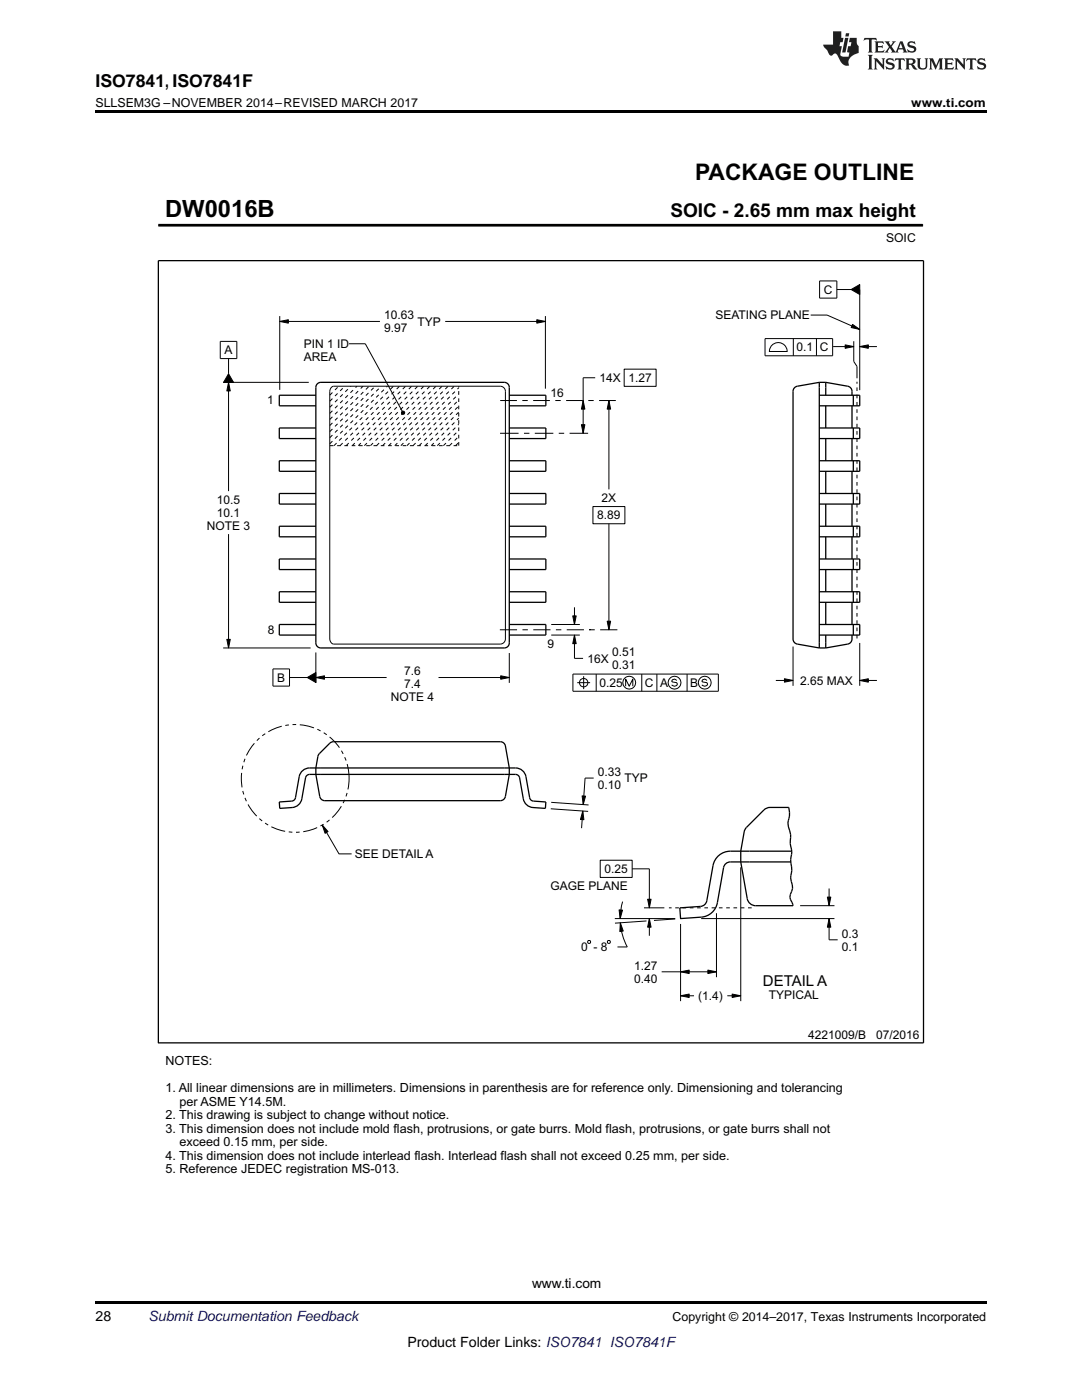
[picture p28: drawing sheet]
<svg xmlns="http://www.w3.org/2000/svg" width="216mm" height="279mm" viewBox="0 0 216 279" stroke-linecap="round" stroke-linejoin="round" font-family="sans-serif">
<defs><g id="words">
<text font-size="4.7" x="32.9" y="43.2">DW0016B</text>
<text font-size="4.6" x="138.7" y="35.9">PACKAGE OUTLINE</text>
<text font-size="3.8" x="133.8" y="43.3">SOIC - 2.65 mm max height</text>
<text font-size="3.5" x="19" y="17.3">ISO7841, ISO7841F</text>
<text font-size="3" x="152.2" y="196.7">DETAIL A</text>
<g font-size="2.8">
<text x="19" y="263.6">28</text>
<text x="81.3" y="268.9">Product Folder Links: ISO7841 ISO7841F</text>
</g>
<text font-size="2.8" fill="#0000c8" x="29.6" y="263.6">Submit Documentation Feedback</text>
<text font-size="2.7" x="106.2" y="257.1">www.ti.com</text>
<g font-size="2.5">
<text x="19" y="21.4">SLLSEM3G –NOVEMBER 2014–REVISED MARCH 2017</text>
<text x="181.8" y="21.4">www.ti.com</text>
<text x="33" y="212.5">NOTES:</text>
<text x="33" y="217.9">1. All linear dimensions are in millimeters. Dimensions in parenthesis are for reference only. Dimensioning and tolerancing</text>
<text x="35.8" y="220.7">per ASME Y14.5M.</text>
<text x="33" y="223.4">2. This drawing is subject to change without notice.</text>
<text x="33" y="226.1">3. This dimension does not include mold flash, protrusions, or gate burrs. Mold flash, protrusions, or gate burrs shall not</text>
<text x="33" y="231.5">4. This dimension does not include interlead flash. Interlead flash shall not exceed 0.25 mm, per side.</text>
<text x="35.8" y="228.8">exceed 0.15 mm, per side.</text>
<text x="33" y="234.2">5. Reference JEDEC registration MS-013.</text>
<text x="134.2" y="263.6">Copyright © 2014–2017, Texas Instruments Incorporated</text>
</g>
<g font-size="2.4">
<text x="176.8" y="48.4">SOIC</text>
<text x="164.4" y="58.6">C</text>
<text x="76.7" y="63.7">10.63</text>
<text x="83.3" y="65">TYP</text>
<text x="142.8" y="63.7">SEATING PLANE</text>
<text x="44.8" y="70.7">A</text>
<text x="60.6" y="69.5">PIN 1 ID</text>
<text x="76.7" y="66.3">9.97</text>
<text x="158.9" y="70.1">0.1 C</text>
<text x="60.6" y="72">AREA</text>
<text x="119.6" y="76.2">14X 1.27</text>
<text x="53.3" y="80.7">1</text>
<text x="109.8" y="79.1">16</text>
<text x="43.3" y="100.6">10.5</text>
<text x="120" y="100.2">2X</text>
<text x="41.3" y="105.7">NOTE 3</text>
<text x="43.3" y="103.2">10.1</text>
<text x="119.2" y="103.7">8.89</text>
<text x="53.5" y="126.6">8</text>
<text x="109.2" y="129.3">9</text>
<text x="122.1" y="131">0.51</text>
<text x="55.3" y="136.1">B</text>
<text x="80.7" y="134.8">7.6</text>
<text x="80.7" y="137.4">7.4</text>
<text x="117.2" y="132.2">16X</text>
<text x="119.6" y="137.1">0.25</text>
<text x="122.1" y="133.5">0.31</text>
<text x="128.7" y="137.1">C A</text>
<text x="137.7" y="137.1">B</text>
<text x="159.6" y="136.7">2.65 MAX</text>
<text x="78" y="139.9">NOTE 4</text>
<text x="119.3" y="154.9">0.33</text>
<text x="119.3" y="157.4">0.10</text>
<text x="124.6" y="156.1">TYP</text>
<text x="70.8" y="171.3">SEE DETAIL A</text>
<text x="109.9" y="177.7">GAGE PLANE</text>
<text x="120.6" y="174.3">0.25</text>
<text x="115.9" y="189.8">0 - 8</text>
<text x="168" y="187.1">0.3</text>
<text x="168" y="189.7">0.1</text>
<text x="126.5" y="193.5">1.27</text>
<text x="126.5" y="196.1">0.40</text>
<text x="139.3" y="199.6">(1.4)</text>
<text x="153.4" y="199.4">TYPICAL</text>
<text x="161.2" y="207.3">4221009/B</text>
<text x="174.8" y="207.3">07/2016</text>
</g>
</g></defs>
<g fill="#000">
<path d="M19 22h177.8v.5h-177.8zM169.8 57.8l1.8-1v2zM45.6 76.3l.3 1.7h-.6zM45.6 74.6l1 1.7h-2zM55.8 64.2l1.7-.4v.7zM107.1 63.8l1.7 .4-1.7 .3zM116.4 79.9l.3 1.7h-.7zM121.5 79.9l.3 1.7h-.6zM168.6 68.8l1.8 .4-1.8 .3zM171.6 69.2l1.7-.4v.7zM170.1 64.7l1.5 1-1.8-.3zM80.1 82.2l.3-.2 .2 .1 .2 .3-.2 .2-.2 .1-.3-.2z"/>
<path d="M116 84.8h.7l-.3 1.7zM45.3 127.6h.6l-.3 1.7zM61.3 135.2l1.7-1v2zM63 135.2l1.7-.3v.7zM99.9 134.9l1.7 .3-1.7 .4zM114.3 122.9h.7l-.4 1.7zM114.6 126.7l.4 1.8h-.7zM121.2 124h.6l-.3 1.7zM156.5 135.5l1.7 .3-1.7 .3zM171.6 135.8l1.7-.3v.6zM64.3 164.7l1.2 1.3-.6 .3zM116.3 161.9l.2 1.7-.7-.1z"/>
<path d="M116.2 158.8l.6 .1-.4 1.7zM123.5 181.6h.7l-.4 1.7zM123.8 184.2l.6 1.6-.7 .1zM129.2 179.5h.7l-.3 1.7zM129.6 183.3l.3 1.7h-.7zM135.8 198.7l1.7-.3v.7zM135.8 193.9l1.7-.3v.7zM141.2 193.6l1.8 .3-1.8 .4zM146.1 198.4l1.7 .3-1.7 .4zM165.1 179h.7l-.4 1.7zM165.4 183.3l.4 1.7h-.7zM19 259.7h177.8v.5h-177.8z"/>
</g>
<g fill="none" stroke="#000" stroke-width=".2" stroke-dasharray=".7 .7" stroke-linecap="butt">
<path d="M65.8 78.8l1.8-1.7M65.8 80.1l3-3M65.8 81.3l4.2-4.2M65.8 82.5l5.4-5.4M65.8 83.7l6.6-6.6M65.8 84.9l7.8-7.8M65.8 86.1l9-9M65.8 87.3l10.3-10.2M65.8 88.6l11.5-11.5M65.8 88.9h25.7M66.6 88.9l11.9-11.8M67.9 88.9l11.8-11.8"/>
<path d="M69.1 88.9l11.8-11.8M70.3 88.9l11.8-11.8M71.5 88.9l11.8-11.8M72.7 88.9l11.9-11.8M73.9 88.9l11.9-11.8M75.1 88.9l11.9-11.8M76.3 88.9l11.9-11.8M77.6 88.9l11.8-11.8M78.8 88.9l11.8-11.8M80 88.9l11.5-11.5M81.2 88.9l10.3-10.3M82.4 88.9l9.1-9.1"/>
<path d="M83.6 88.9l7.9-7.9M84.8 88.9l6.7-6.7M86.1 88.9l5.4-5.4M87.3 88.9l4.2-4.2M88.5 88.9l3-3M89.7 88.9l1.8-1.8M90.9 88.9l.6-.6M91.5 88.9v-11.8M171 127.4v-51.2M150 181.2h-16.5"/>
</g>
<g fill="none" stroke="#000" stroke-width=".2">
<path d="M31.6 44.9h152.5M163.5 56.1h3.5v3.4h-3.5zM167 57.8h2.8M169.8 57.8l1.8-1v2zM171.6 57.8v20.1M184.1 44.7v.5M43.9 68.1h3.4v3.5h-3.4zM44.5 76.3h17.1M45.6 74.6l1 1.7h-2zM45.6 76.3l.3 1.7h-.6zM45.6 71.6v3M45.6 76.3v21.7"/>
<path d="M55.8 64.2l1.7-.4v.7zM55.8 63.1v14.7M55.8 64.2h20M66.1 77.3l.4-.2h33.3l.5 .1 .4 .3 .1 .6v49.4l-.1 .5-.3 .4-.6 .1h-33.3l-.5-.3-.2-.7v-49.4zM69.6 68.6h3.3l7.4 13.5M88.8 64.2h20M99.8 79.9h3.3M104.2 79.9h1.1M106.4 79.9h3.3M107.1 63.8l1.7 .4-1.7 .3zM108.8 63.1v14.5M110.8 79.9h1.1"/>
<path d="M113 79.9h3.3M116.4 79.9l.3 1.7h-.7zM117.4 79.9h1.1M118.8 75.4h-2.4v11.1M119.5 79.9h3.4M121.5 79.9l.3 1.7h-.6zM121.5 79.9v17.8M124.5 73.7h6.4v3.4h-6.4zM152.7 67.6h13.4v3.4h-13.4zM153.9 69.1a1.79 1.79 0 0 1 2-.6 1.79 1.79 0 0 1 1.2 1.6h-3.6zM158.3 67.6v3.4M161.8 62.9h3.2l6.6 2.8"/>
<path d="M162.9 67.6v3.4M166.2 69.2h4.2M168.6 68.8l1.8 .4-1.8 .3zM170.1 64.7l1.5 1-1.8-.3zM170.4 68.1v4l.6 1v2.4M171.6 69.2l1.7-.4v.7zM171.6 69.2h3.4M80.1 82.2l.3-.2 .2 .1 .2 .3-.2 .2-.2 .1-.3-.2zM99.8 86.5h3.7M104.6 86.5h1M106.7 86.5h3.7M111.5 86.5h1.1"/>
<path d="M113.7 86.5h3.7M116 84.8h.7l-.3 1.7zM45.6 106.6v22.7M118.3 101.1h6.4v3.4h-6.4zM121.5 104.5v21.2M44.5 129.3h17.5M45.3 127.6h.6l-.3 1.7zM54.5 133.5h3.3v3.4h-3.3zM57.8 135.2h3.5M61.3 135.2l1.7-1v2zM63 135.2l1.7-.3v.7zM63 135.2h14.1"/>
<path d="M63 130.2v6.1M87.5 135.2h14.1M99.7 125.7h3.5M99.9 134.9l1.7 .3-1.7 .4zM101.6 130.3v6M104.3 125.7h1M106.4 125.7h3.4M110 126.7h5.7M110 124.6h5.7M110.9 125.7h1.1M113.1 125.7h3.4M114.3 122.9h.7l-.4 1.7z"/>
<path d="M114.3 134.5h29v3.5h-29zM114.6 126.7l.4 1.8h-.7zM114.6 126.7v4.7h1.7M114.6 121.2v3.4M115.2 136.2h2.5M116.5 135v2.5M117.6 125.7h.1M117.6 125.7h1.1M119 134.5v3.5M119.8 125.7h3.4M121.2 124h.6l-.3 1.7zM124.8 137v-1.5l.8 1.5 .7-1.5v1.5"/>
<path d="M128.1 134.5v3.5M131.1 134.5v3.5M135 135.8l-.4-.3-.4 .2-.2 .3 1 .2 .2 .3-.2 .3-.4 .2-.6-.3M137.1 134.5v3.5M141.1 135.8l-.5-.3-.4 .2-.1 .3 1 .2 .1 .3-.1 .3-.5 .2-.5-.3M154.8 135.8h3.4M156.5 135.5l1.7 .3-1.7 .3zM158.2 129v7.9M171.6 135.8l1.7-.3v.6zM171.6 135.8h3.4M171.6 128.3v8.6M116.2 158.8l.6 .1-.4 1.7z"/>
<path d="M118.5 155.3h-1.8l-.3 5.3M64.3 164.7l1.2 1.3-.6 .3zM64.3 164.7l3.3 5.7h2.6M109.9 161.4l7.5 .5M110 160.1l7.4 .5M116.3 161.9l.2 1.7-.7-.1zM116.3 161.9l-.3 3.4M119.8 171.7h6.3v3.4h-6.3zM124.2 179.9l-.3 1.7-.1 1.7M126.1 173.4h3.5v7.8M129.2 179.5h.7l-.3 1.7zM147.8 173.1v26.7"/>
<path d="M165.1 179h.7l-.4 1.7zM165.4 177.3v3.4M117.4 187.7l.4 .1-.1 .5-.4-.2zM121.3 187.7l.5 .1-.2 .5-.4-.2zM122.7 183.3h12M123.5 181.6h.7l-.4 1.7zM123.8 184.2l.6 1.6-.7 .1zM123.8 184.2l.5 2.8 .9 2h-2M128.5 181.2h4.1M129 183.8l-6.3 .4M129.6 183.3l.3 1.7h-.7zM129.6 183.3v3.5"/>
<path d="M132 193.9h11M134.7 183.4l-4.2 .3M135.8 198.7l1.7-.3v.7zM135.8 193.9l1.7-.3v.7zM135.8 198.7h2.7M135.8 184.4v15.4M139.9 183.3h26.6M141.2 193.6l1.8 .3-1.8 .4zM143 182.3v12.7M145.1 198.7h2.7M146.1 198.4l1.7 .3-1.7 .4zM159.7 180.7h6.8"/>
<path d="M165.4 183.3l.4 1.7h-.7zM165.4 183.3v4.3h1.8"/>
<circle cx="116.5" cy="136.2" r=".85"/>
<circle cx="125.5" cy="136.2" r="1.28"/>
<circle cx="134.6" cy="136.2" r="1.28"/>
<circle cx="140.6" cy="136.2" r="1.28"/>
</g>
<g fill="none" stroke="#000" stroke-width=".26">
<path d="M31.6 52h152.7v156.1h-152.7zM63 77.3v51M63 77.3h.1M63 78.9h-7.3v2.1h7.3M64 76.3h.1M64 76.3l-.7 .3-.3 .7M64.1 76.3h36.5M100.6 76.3h.1M100.6 76.3l.7 .3 .3 .7M101.6 77.3h.1M101.6 77.3v51M101.6 78.9h7.3v2.1h-7.3"/>
<path d="M163.5 76.3l-4.4 .8a1.03 1.03 0 0 0-.9 1v49.4a1.03 1.03 0 0 0 .9 1l4.4 .8M163.5 77.3h.1M163.5 78.9h8.1v2.1h-8.1M163.5 76.3h1.3M163.5 76.3v53M164.8 76.3l4.4 .8a1.03 1.03 0 0 1 .8 1v.8M164.8 76.3v2.6M164.8 77.3h.1M170.3 78.9v2.1M63 85.4h-7.3v2.1h7.3M63 92h-7.3v2.1h7.3M63 98.5h-7.3v2.1h7.3"/>
<path d="M101.6 98.5h7.3v2.1h-7.3M101.6 92h7.3v2.1h-7.3M101.6 85.4h7.3v2.1h-7.3M163.5 98.5h8.1v2.1h-8.1M163.5 92h8.1v2.1h-8.1M163.5 85.4h8.1v2.1h-8.1M164.8 81v4.4M164.8 87.5v4.5M164.8 94.1v4.4M170 81v4.4M170 87.5v4.5M170 94.1v4.4"/>
<path d="M170.3 85.4v2.1M170.3 92v2.1M170.3 98.5v2.1M63 105h-7.3v2.1h7.3M63 111.6h-7.3v2.1h7.3M63 118.1h-7.3v2.1h7.3M101.6 118.1h7.3v2.1h-7.3M101.6 111.6h7.3v2.1h-7.3M101.6 105h7.3v2.1h-7.3M163.5 118.1h8.1v2.1h-8.1M163.5 111.6h8.1v2.1h-8.1M163.5 105h8.1v2.1h-8.1"/>
<path d="M164.8 100.6v4.4M164.8 107.1v4.5M164.8 113.7v4.4M170 100.6v4.4M170 107.1v4.5M170 113.7v4.4M170.3 105v2.1M170.3 111.6v2.1M170.3 118.1v2.1M63 128.3h.1M63 128.3l.3 .7 .7 .3M63 124.6h-7.3v2.1h7.3"/>
<path d="M64 129.3h.1M64.1 129.3h36.5M100.6 129.3h.1M101.6 128.3h.1M101.6 128.3l-.3 .7-.7 .3M101.6 124.6h7.3v2.1h-7.3M163.5 128.3h.1M163.5 129.3h1.3M163.5 124.6h8.1v2.1h-8.1M164.8 128.3h.1M164.8 120.2v4.4M164.8 126.7v2.6"/>
<path d="M170 126.7a1.36 1.36 0 0 1-.8 1.8l-4.4 .8M170 120.2v4.4M170.3 124.6v2.1M60.4 153.8l.9-.5h.5h41.1a2.11 2.11 0 0 1 2 1.7l.8 4.2a.82 .82 0 0 0 .7 .7l2.5 .2-.1 1.2-2.4-.1a2.11 2.11 0 0 1-2-1.8l-.7-4.2a.82 .82 0 0 0-.8-.6h-41.1a.82 .82 0 0 0-.8 .6l-.8 4.2a2.11 2.11 0 0 1-1.9 1.8l-2.5 .1-.1-1.2 2.5-.2a.82 .82 0 0 0 .8-.7l.7-4.2 .1-.5zM63.7 150.4l2.1-2.1 .7-.3h33.3a1.03 1.03 0 0 1 1 .9l.8 4.4v1.3l-.8 4.3a1.03 1.03 0 0 1-1 .9h-35a1.03 1.03 0 0 1-1-.9l-.8-4.3a7.7 7.7 0 0 1 .6-4zM64 153.3h.1M64.1 154.6h-.1M100.6 154.6h.1M100.6 153.3h.1M149 165.1l3.4-3.5 .6-.3 .6-.2h3.8v.2a5.1 5.1 0 0 1-.2 3l.1 .7a5.4 5.4 0 0 1 .4 3.4l.1 .5a3.9 3.9 0 0 1 0 2.7v.7a5.3 5.3 0 0 1 0 2.9 4.1 4.1 0 0 1 .2 2.7 1.71 1.71 0 0 0 0 2.2l.2 .6h-7.4a1.72 1.72 0 0 1-1.7-1.4l-1.3-7.3a15.4 15.4 0 0 1 .9-6.5zM149.5 169.9h.1M149.5 172h.1"/>
<path d="M158 169.9h-12.3a3.5 3.5 0 0 0-3.4 2.9l-1.3 7a1.37 1.37 0 0 1-1.2 1.1l-4.1 .3 .1 2.1 4.1-.3a3.5 3.5 0 0 0 3.2-2.9l1.3-6.9a1.37 1.37 0 0 1 1.3-1.2h12.1"/>
</g>
<path d="M31.6 44.9h152.5" fill="none" stroke="#000" stroke-width=".54"/>
<circle cx="58.9" cy="155.3" r="10.8" fill="none" stroke="#000" stroke-width=".2" stroke-dasharray="2.9 .7 .7 .7 .7 .7" stroke-linecap="butt"/>
<g fill="#231f20">
<path d="M172.5 7.6l-.1 .5 .4-.2h.6v.1v2.1l-.2 .4h.9l-.2-.4v-2.1l.1-.1h.5l.5 .2-.2-.5zM174.5 8.3l.2 .3v1.5l-.2 .4h1.8l.2-.6a1.04 1.04 0 0 1-1.3 .2v-.7h.6l.3 .2v-.6l-.3 .2h-.6v-.6l.8-.1 .4 .3-.2-.5zM176.5 8.3l.9 1.1-.9 1.1h.8l-.2-.2 .4-.7 .5 .7-.2 .2h1.5l-.2-.2 .2-.4h.9l.1 .4-.2 .2h1l-.3-.3-.7-1.9h-.5l-.9 2-.8-1 .9-1h-.8l.1 .3-.4 .5-.3-.6 .1-.2zM179.7 8.6l.4 1h-.7zM181.3 8.4a.63 .63 0 0 0-.2 .7 .63 .63 0 0 0 .6 .4l.6 .2 .1 .2a.75 .75 0 0 1-.7 .4 .75 .75 0 0 1-.6-.5l.1 .7 .1-.1a1.11 1.11 0 0 0 1.5-.6 1.13 1.13 0 0 0-1.2-.8l-.1-.4a1.04 1.04 0 0 1 1.2 .2l-.2-.5-.2 .1-.4-.2zM173.2 10.9l.2 .4v2.2l-.2 .4h1l-.3-.4v-2.2l.3-.4zM174.3 11.6l.3 .4v1.5l-.3 .4h.8l-.2-.4v-1.3l1.5 1.7v-1.9l.2-.4h-.7l.2 .4v.9l-1.1-1.3zM177 11.8a.62 .62 0 0 0-.2 .7 .62 .62 0 0 0 .6 .4l.6 .1 .1 .3a.76 .76 0 0 1-.7 .3 .76 .76 0 0 1-.7-.4l.2 .7 .1-.1a1.11 1.11 0 0 0 1.5-.6 1.13 1.13 0 0 0-1.2-.8l-.1-.4a1.04 1.04 0 0 1 1.2 .2l-.2-.6-.2 .1-.5-.1zM178.7 11.6l-.2 .6a.61 .61 0 0 1 .8-.3v1.6l-.2 .4h.9l-.2-.4v-1.6a.63 .63 0 0 1 .7 .3l-.1-.6zM180.6 11.6l.3 .4v1.5l-.3 .4h1l-.2-.2-.1-.8 .6 .2a.76 .76 0 0 0 1.2 .7l-1-1a.58 .58 0 0 0 .6-.5 .58 .58 0 0 0-.5-.6zM181.4 11.9h.1a.45 .45 0 0 1 .5 .1 .45 .45 0 0 1 .1 .5l-.8 .2zM182.9 11.6l.2 .2a2.17 2.17 0 0 0 .3 1.9 .99 .99 0 0 0 1.6-.6v-1.1l.2-.4h-.7l.2 .2a1.92 1.92 0 0 1-.2 1.8 .6 .6 0 0 1-.9-.5v-1.1l.2-.4zM185.4 11.6l.2 .4v1.5l-.2 .4h.7l-.2-.4v-1.4l.8 1.8 .8-1.8v1.4l-.2 .4h.9l-.2-.4v-1.5l.2-.4h-.8l-.6 1.5-.6-1.5zM188.4 11.6l.2 .4v1.5l-.2 .4h1.8l.1-.6a1.04 1.04 0 0 1-1.2 .1v-.6h.5l.4 .2v-.6l-.4 .2h-.5v-.7h.8l.3 .3-.1-.6zM190.5 11.6l.2 .4v1.5l-.2 .4h.7l-.2-.4v-1.3l1.5 1.7v-1.9l.2-.4h-.7l.2 .4v.9l-1.1-1.3zM192.9 11.6l-.1 .6a.61 .61 0 0 1 .7-.3l.1 1.6-.3 .4h1l-.3-.4 .1-1.6a.63 .63 0 0 1 .7 .3l-.1-.6zM195.2 11.8a.62 .62 0 0 0-.2 .7 .62 .62 0 0 0 .6 .4l.6 .1 .1 .3a.76 .76 0 0 1-.7 .3 .76 .76 0 0 1-.6-.4l.1 .7 .1-.1a1.11 1.11 0 0 0 1.6-.6 1.13 1.13 0 0 0-1.3-.8l-.1-.4a1.04 1.04 0 0 1 1.2 .2l-.1-.6-.2 .1-.5-.1z"/>
<path d="M166.2 6.3v2.6h-1.9v.4l.8 .9a.91 .91 0 0 0 1 .8 .56 .56 0 0 1 .5-.3 .56 .56 0 0 1 .5 .3l.4 .8a1.53 1.53 0 0 0 1.9 1.2 1.54 1.54 0 0 1 1-2.1l.9-.3v-1.4a1.52 1.52 0 0 1-.4-1.6h-1.3l-.2 .8h.5l-.2 .8h-.5l-.1 1v.2l.4 .1-.2 .8a1.93 1.93 0 0 1-1.6-.3l.3-1.8h-.5l.2-.8h.4l.2-.8h-.4v-1.3zM168.6 7.6l-.6 2.9h.7l.6-2.9zM168.8 6.6l-.1 .7h.6l.2-.7z"/>
</g>
<use href="#words"/>
</svg>
